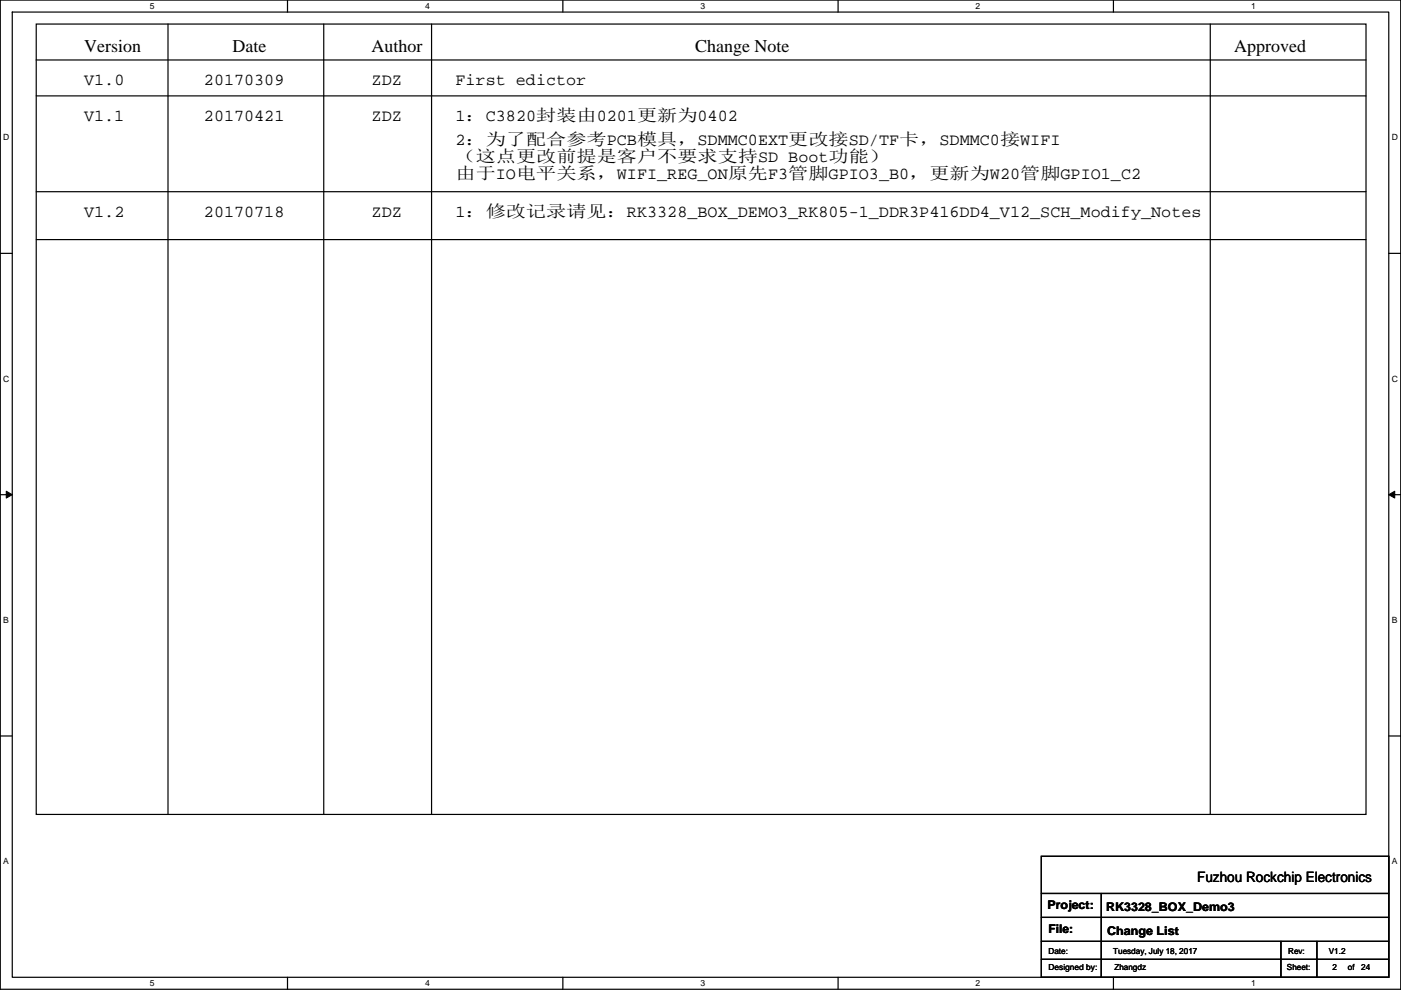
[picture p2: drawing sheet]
<svg xmlns="http://www.w3.org/2000/svg" width="297mm" height="210mm" viewBox="0 0 297 210" stroke-linecap="round" stroke-linejoin="round" font-family="sans-serif">
<defs><g id="words">
<g font-size="3.8">
<text x="17.8" y="11">Version</text>
<text x="49.3" y="11">Date</text>
<text x="78.8" y="11">Author</text>
<text x="147.4" y="11">Change Note</text>
<text x="261.7" y="11">Approved</text>
</g>
<g font-size="3.6">
<text x="17.8" y="18.1">V1.0</text>
<text x="43.2" y="18.1">20170309</text>
<text x="78.8" y="18.1">ZDZ</text>
<text x="96.6" y="18.1">First edictor</text>
<text x="17.8" y="25.7">V1.1</text>
<text x="43.2" y="25.7">20170421</text>
<text x="78.8" y="25.7">ZDZ</text>
<text x="96.6" y="25.7">1：C3820封装由0201更新为0402</text>
<text x="96.6" y="30.8">2：为了配合参考PCB模具，SDMMC0EXT更改接SD/TF卡，SDMMC0接WIFI</text>
<text x="96.6" y="34.4">（这点更改前提是客户不要求支持SD Boot功能）</text>
<text x="96.6" y="37.9">由于IO电平关系，WIFI_REG_ON原先F3管脚GPIO3_B0，更新为W20管脚GPIO1_C2</text>
<text x="17.8" y="46">V1.2</text>
<text x="43.2" y="46">20170718</text>
<text x="78.8" y="46">ZDZ</text>
<text x="96.6" y="46">1：修改记录请见：RK3328_BOX_DEMO3_RK805-1_DDR3P416DD4_V12_SCH_Modify_Notes</text>
</g>
<text font-size="3" x="253.8" y="187.2">Fuzhou Rockchip Electronics</text>
<g font-size="2.5">
<text x="222.1" y="192.9">Project:</text>
<text x="222.3" y="198">File:</text>
<text x="234.5" y="193.1">RK3328_BOX_Demo3</text>
<text x="234.8" y="198.2">Change List</text>
</g>
<g font-size="1.8">
<text x="31.8" y="1.9">5</text>
<text x="90.1" y="1.9">4</text>
<text x="148.5" y="1.9">3</text>
<text x="206.9" y="1.9">2</text>
<text x="265.2" y="1.9">1</text>
<text x=".7" y="29.8">D</text>
<text x="295.1" y="29.8">D</text>
<text x=".7" y="81">C</text>
<text x="295.1" y="81">C</text>
<text x=".7" y="132.1">B</text>
<text x="295.1" y="132.1">B</text>
<text x=".7" y="183.3">A</text>
<text x="295.1" y="183.3">A</text>
<text x="222.3" y="202.3">Date:</text>
<text x="236" y="202.3">Tuesday, July 18, 2017</text>
<text x="273.1" y="202.3">Rev:</text>
<text x="281.7" y="202.3">V1.2</text>
<text x="31.8" y="209.2">5</text>
<text x="90.1" y="209.2">4</text>
<text x="148.5" y="209.2">3</text>
<text x="206.9" y="209.2">2</text>
<text x="222.3" y="205.8">Designed by:</text>
<text x="236.3" y="205.8">Zhangdz</text>
<text x="265.2" y="209.2">1</text>
<text x="272.9" y="205.8">Sheet:</text>
<text x="282.5" y="205.8">2</text>
<text x="285.8" y="205.8">of</text>
<text x="288.6" y="205.8">24</text>
</g>
</g></defs>
<path d="M.1 0h296.9v209.8h-296.9zM2.6 2.6h291.8v204.7h-291.8z" fill="none" stroke="#000" stroke-width=".25"/>
<g fill="#fff">
<path d="M31.8 .3h1v2h-1z"/>
<path d="M31.8 207.5h1v2.1h-1z"/>
</g>
<path d="M61 0v2.6M61 207.3v2.5" fill="none" stroke="#000" stroke-width=".25"/>
<g fill="#fff">
<path d="M90.1 .3h1v2h-1z"/>
<path d="M90.1 207.5h1v2.1h-1z"/>
</g>
<path d="M119.3 0v2.6M119.3 207.3v2.5" fill="none" stroke="#000" stroke-width=".25"/>
<g fill="#fff">
<path d="M148.5 .3h1v2h-1z"/>
<path d="M148.5 207.5h1v2.1h-1z"/>
</g>
<path d="M177.7 0v2.6M177.7 207.3v2.5" fill="none" stroke="#000" stroke-width=".25"/>
<g fill="#fff">
<path d="M206.9 .3h1v2h-1z"/>
<path d="M206.9 207.5h1v2.1h-1z"/>
</g>
<path d="M236.1 0v2.6M236.1 207.3v2.5" fill="none" stroke="#000" stroke-width=".25"/>
<g fill="#fff">
<path d="M265.2 .3h1v2h-1z"/>
<path d="M265.2 207.5h1v2.1h-1z"/>
<path d="M.7 28.2h1.3v2h-1.3z"/>
<path d="M295.1 28.2h1.3v2h-1.3z"/>
<path d="M.7 79.3h1.3v2.1h-1.3z"/>
<path d="M295.1 79.3h1.3v2.1h-1.3z"/>
</g>
<path d="M.1 53.7h2.5M294.4 53.7h2.6" fill="none" stroke="#000" stroke-width=".25"/>
<g fill="#fff">
<path d="M.7 130.5h1.2v2h-1.2z"/>
<path d="M295.1 130.5h1.2v2h-1.2z"/>
</g>
<path d="M.1 104.9h2.5M294.4 104.9h2.6" fill="none" stroke="#000" stroke-width=".25"/>
<path d="M1.3 104.2l1.3 .7-1.3 .7zM294.4 104.9l1.3-.7v1.4z" fill="#000" stroke="#000" stroke-width=".21"/>
<g fill="#fff">
<path d="M.7 181.7h1.2v2h-1.2z"/>
<path d="M295.1 181.7h1.2v2h-1.2z"/>
</g>
<g fill="none" stroke="#000" stroke-width=".25">
<path d="M7.7 5.1h281.9v167.6h-281.9zM7.7 12.7h281.9M35.6 5.1v167.6M68.6 5.1v167.6M91.5 5.1v167.6M256.6 5.1v167.6M7.7 20.3h281.9M7.7 40.7h281.9M7.7 50.8h281.9M.1 156.1h2.5M294.4 156.1h2.6M220.8 181.6h73.6v25.7h-73.6z"/>
<path d="M220.8 189.5h73.6M220.8 194.6h73.6M220.8 199.7h73.6M233.5 189.5v17.8M271.6 199.7v7.6M279.2 199.7v7.6M220.8 203.5h73.6"/>
</g>
<use href="#words"/>
</svg>
